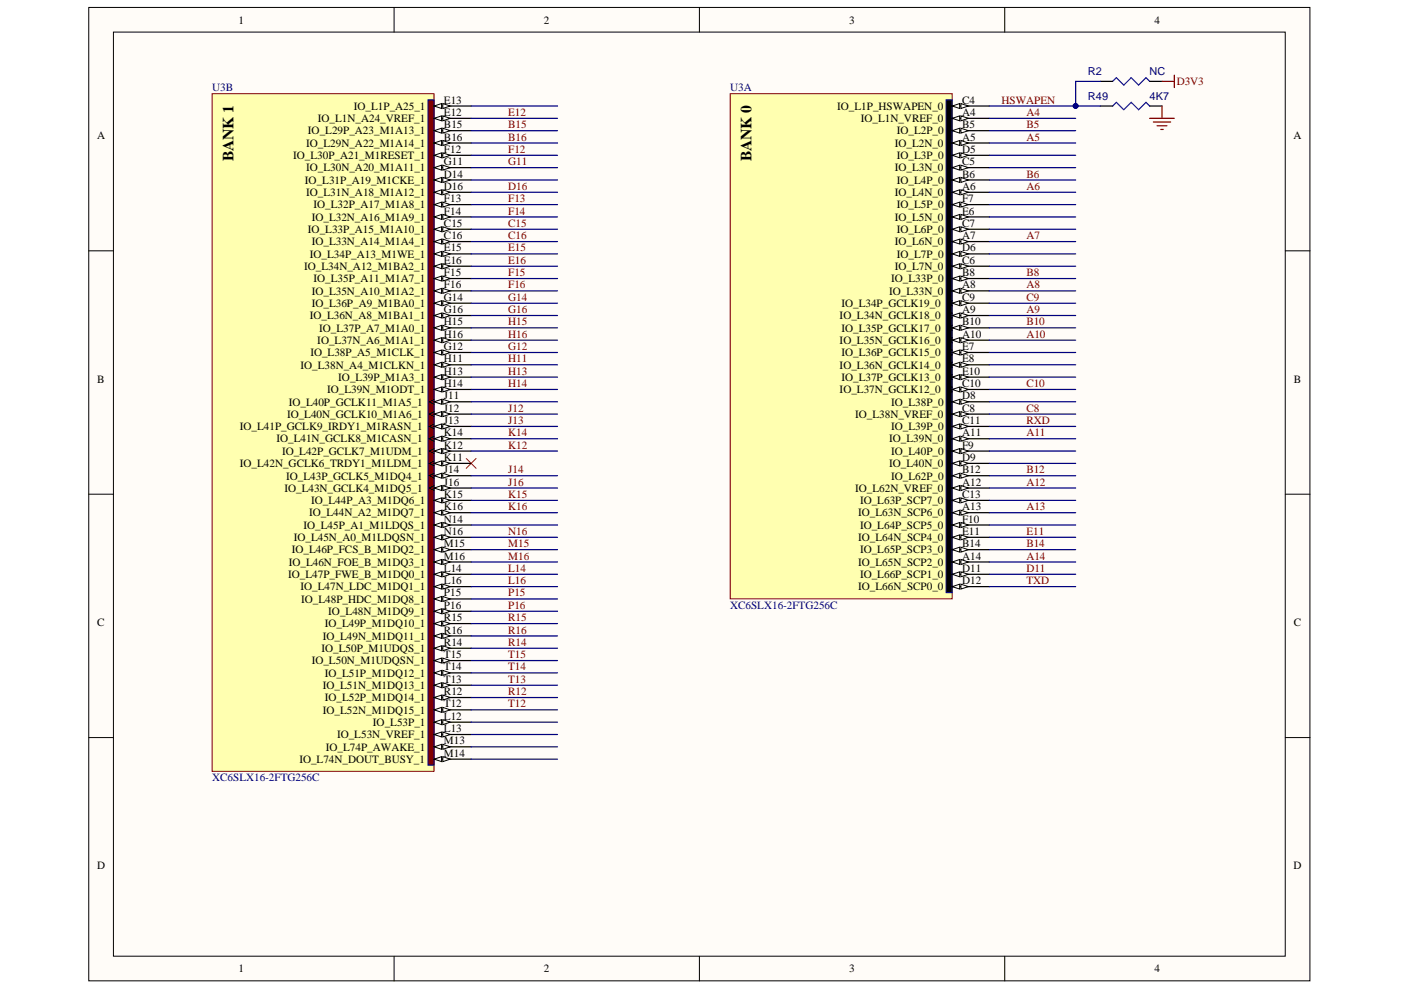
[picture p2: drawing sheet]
<svg xmlns="http://www.w3.org/2000/svg" width="297mm" height="210mm" viewBox="0 0 297 210" stroke-linecap="round" stroke-linejoin="round" font-family="sans-serif">
<defs><g id="words">
<g font-size="3.3">
<text x="49.5" y="34.2" transform="rotate(-90 49.5 34.2)">BANK 1</text>
<text x="159.3" y="34.2" transform="rotate(-90 159.3 34.2)">BANK 0</text>
</g>
<g font-size="2.4">
<text x="50.6" y="5">1</text>
<text x="115.3" y="5">2</text>
<text x="180.1" y="5">3</text>
<text x="244.8" y="5">4</text>
<text x="75" y="23.3">IO_L1P_A25_1</text>
<text x="94.1" y="22">E13</text>
<text x="177.5" y="23.3">IO_L1P_HSWAPEN_0</text>
<text x="204" y="22">C4</text>
<text x="20.6" y="29.5">A</text>
<text x="65.3" y="28.5">IO_L29P_A23_M1A13_1</text>
<text x="67.4" y="25.9">IO_L1N_A24_VREF_1</text>
<text x="94.1" y="24.6">E12</text>
<text x="94.1" y="27.2">B15</text>
<text x="94.1" y="29.8">B16</text>
<text x="182.5" y="25.9">IO_L1N_VREF_0</text>
<text x="190.1" y="28.5">IO_L2P_0</text>
<text x="204" y="24.6">A4</text>
<text x="204" y="27.2">B5</text>
<text x="204" y="29.8">A5</text>
<text x="274.3" y="29.5">A</text>
<text x="62.2" y="33.7">IO_L30P_A21_M1RESET_1</text>
<text x="64.9" y="31.1">IO_L29N_A22_M1A14_1</text>
<text x="94.1" y="32.4">F12</text>
<text x="94.1" y="35">G11</text>
<text x="189.7" y="31.1">IO_L2N_0</text>
<text x="190.1" y="33.7">IO_L3P_0</text>
<text x="204" y="32.4">D5</text>
<text x="204" y="35">C5</text>
<text x="64.7" y="38.9">IO_L31P_A19_M1CKE_1</text>
<text x="64.9" y="36.3">IO_L30N_A20_M1A11_1</text>
<text x="64.9" y="41.6">IO_L31N_A18_M1A12_1</text>
<text x="94.1" y="37.6">D14</text>
<text x="94.1" y="40.3">D16</text>
<text x="189.7" y="36.3">IO_L3N_0</text>
<text x="189.7" y="41.6">IO_L4N_0</text>
<text x="190.1" y="38.9">IO_L4P_0</text>
<text x="204" y="37.6">B6</text>
<text x="204" y="40.3">A6</text>
<text x="66.1" y="46.8">IO_L32N_A16_M1A9_1</text>
<text x="66.5" y="44.2">IO_L32P_A17_M1A8_1</text>
<text x="94.1" y="42.9">F13</text>
<text x="94.1" y="45.5">F14</text>
<text x="189.7" y="46.8">IO_L5N_0</text>
<text x="190.1" y="44.2">IO_L5P_0</text>
<text x="204" y="42.9">F7</text>
<text x="204" y="45.5">E6</text>
<text x="65.3" y="49.4">IO_L33P_A15_M1A10_1</text>
<text x="66.1" y="52">IO_L33N_A14_M1A4_1</text>
<text x="94.1" y="48.1">C15</text>
<text x="94.1" y="50.7">C16</text>
<text x="94.1" y="53.3">E15</text>
<text x="189.7" y="52">IO_L6N_0</text>
<text x="190.1" y="49.4">IO_L6P_0</text>
<text x="204" y="48.1">C7</text>
<text x="204" y="50.7">A7</text>
<text x="204" y="53.3">D6</text>
<text x="64.5" y="57.2">IO_L34N_A12_M1BA2_1</text>
<text x="65.7" y="54.6">IO_L34P_A13_M1WE_1</text>
<text x="66.5" y="59.9">IO_L35P_A11_M1A7_1</text>
<text x="94.1" y="55.9">E16</text>
<text x="94.1" y="58.5">F15</text>
<text x="188.9" y="59.9">IO_L33P_0</text>
<text x="189.7" y="57.2">IO_L7N_0</text>
<text x="190.1" y="54.6">IO_L7P_0</text>
<text x="204" y="55.9">C6</text>
<text x="204" y="58.5">B8</text>
<text x="66.1" y="62.5">IO_L35N_A10_M1A2_1</text>
<text x="66.1" y="65.1">IO_L36P_A9_M1BA0_1</text>
<text x="94.1" y="61.2">F16</text>
<text x="94.1" y="63.8">G14</text>
<text x="178.4" y="65.1">IO_L34P_GCLK19_0</text>
<text x="188.5" y="62.5">IO_L33N_0</text>
<text x="204" y="61.2">A8</text>
<text x="204" y="63.8">C9</text>
<text x="65.7" y="67.7">IO_L36N_A8_M1BA1_1</text>
<text x="67.7" y="70.3">IO_L37P_A7_M1A0_1</text>
<text x="94.1" y="66.4">G16</text>
<text x="94.1" y="69">H15</text>
<text x="94.1" y="71.6">H16</text>
<text x="178" y="67.7">IO_L34N_GCLK18_0</text>
<text x="178.4" y="70.3">IO_L35P_GCLK17_0</text>
<text x="204" y="66.4">A9</text>
<text x="204" y="69">B10</text>
<text x="204" y="71.6">A10</text>
<text x="65.8" y="75.5">IO_L38P_A5_M1CLK_1</text>
<text x="67.3" y="72.9">IO_L37N_A6_M1A1_1</text>
<text x="94.1" y="74.2">G12</text>
<text x="94.1" y="76.8">H11</text>
<text x="178" y="72.9">IO_L35N_GCLK16_0</text>
<text x="178.4" y="75.5">IO_L36P_GCLK15_0</text>
<text x="204" y="74.2">E7</text>
<text x="204" y="76.8">E8</text>
<text x="20.6" y="81.1">B</text>
<text x="63.7" y="78.1">IO_L38N_A4_M1CLKN_1</text>
<text x="69.3" y="83.4">IO_L39N_M1ODT_1</text>
<text x="71.7" y="80.8">IO_L39P_M1A3_1</text>
<text x="94.1" y="79.5">H13</text>
<text x="94.1" y="82.1">H14</text>
<text x="178" y="78.1">IO_L36N_GCLK14_0</text>
<text x="178" y="83.4">IO_L37N_GCLK12_0</text>
<text x="178.4" y="80.8">IO_L37P_GCLK13_0</text>
<text x="204" y="79.5">E10</text>
<text x="204" y="82.1">C10</text>
<text x="274.4" y="81.1">B</text>
<text x="60.8" y="88.6">IO_L40N_GCLK10_M1A6_1</text>
<text x="61.2" y="86">IO_L40P_GCLK11_M1A5_1</text>
<text x="94.1" y="84.7">J11</text>
<text x="94.1" y="87.3">J12</text>
<text x="94.1" y="89.9">J13</text>
<text x="181.3" y="88.6">IO_L38N_VREF_0</text>
<text x="188.9" y="86">IO_L38P_0</text>
<text x="204" y="84.7">D8</text>
<text x="204" y="87.3">C8</text>
<text x="204" y="89.9">C11</text>
<text x="50.9" y="91.2">IO_L41P_GCLK9_IRDY1_M1RASN_1</text>
<text x="58.6" y="93.8">IO_L41N_GCLK8_M1CASN_1</text>
<text x="94.1" y="92.5">K14</text>
<text x="94.1" y="95.1">K12</text>
<text x="188.5" y="93.8">IO_L39N_0</text>
<text x="188.9" y="91.2">IO_L39P_0</text>
<text x="204" y="92.5">A11</text>
<text x="204" y="95.1">F9</text>
<text x="50.9" y="99.1">IO_L42N_GCLK6_TRDY1_M1LDM_1</text>
<text x="59.8" y="96.4">IO_L42P_GCLK7_M1UDM_1</text>
<text x="60.7" y="101.7">IO_L43P_GCLK5_M1DQ4_1</text>
<text x="94.1" y="97.7">K11</text>
<text x="94.1" y="100.4">J14</text>
<text x="188.5" y="99.1">IO_L40N_0</text>
<text x="188.9" y="96.4">IO_L40P_0</text>
<text x="188.9" y="101.7">IO_L62P_0</text>
<text x="204" y="97.7">D9</text>
<text x="204" y="100.4">B12</text>
<text x="60.3" y="104.3">IO_L43N_GCLK4_M1DQ5_1</text>
<text x="66" y="106.9">IO_L44P_A3_M1DQ6_1</text>
<text x="94.1" y="103">J16</text>
<text x="94.1" y="105.6">K15</text>
<text x="181.3" y="104.3">IO_L62N_VREF_0</text>
<text x="182.3" y="106.9">IO_L63P_SCP7_0</text>
<text x="204" y="103">A12</text>
<text x="204" y="105.6">C13</text>
<text x="64.4" y="112.1">IO_L45P_A1_M1LDQS_1</text>
<text x="65.5" y="109.5">IO_L44N_A2_M1DQ7_1</text>
<text x="94.1" y="108.2">K16</text>
<text x="94.1" y="110.8">N14</text>
<text x="94.1" y="113.4">N16</text>
<text x="182" y="109.5">IO_L63N_SCP6_0</text>
<text x="182.3" y="112.1">IO_L64P_SCP5_0</text>
<text x="204" y="108.2">A13</text>
<text x="204" y="110.8">F10</text>
<text x="204" y="113.4">E11</text>
<text x="61.2" y="120">IO_L46N_FOE_B_M1DQ3_1</text>
<text x="61.9" y="117.3">IO_L46P_FCS_B_M1DQ2_1</text>
<text x="62.3" y="114.7">IO_L45N_A0_M1LDQSN_1</text>
<text x="94.1" y="116">M15</text>
<text x="94.1" y="118.7">M16</text>
<text x="182" y="114.7">IO_L64N_SCP4_0</text>
<text x="182" y="120">IO_L65N_SCP2_0</text>
<text x="182.3" y="117.3">IO_L65P_SCP3_0</text>
<text x="204" y="116">B14</text>
<text x="204" y="118.7">A14</text>
<text x="61.1" y="122.6">IO_L47P_FWE_B_M1DQ0_1</text>
<text x="63.7" y="125.2">IO_L47N_LDC_M1DQ1_1</text>
<text x="94.1" y="121.3">L14</text>
<text x="94.1" y="123.8">L16</text>
<text x="182" y="125.2">IO_L66N_SCP0_0</text>
<text x="182.3" y="122.6">IO_L66P_SCP1_0</text>
<text x="204" y="121.3">D11</text>
<text x="204" y="123.8">D12</text>
<text x="63.9" y="127.8">IO_L48P_HDC_M1DQ8_1</text>
<text x="69.6" y="130.4">IO_L48N_M1DQ9_1</text>
<text x="94.1" y="126.5">P15</text>
<text x="94.1" y="129.1">P16</text>
<text x="94.1" y="131.7">R15</text>
<text x="20.6" y="132.7">C</text>
<text x="68.5" y="135.6">IO_L49N_M1DQ11_1</text>
<text x="68.8" y="133">IO_L49P_M1DQ10_1</text>
<text x="94.1" y="134.3">R16</text>
<text x="94.1" y="136.9">R14</text>
<text x="274.4" y="132.7">C</text>
<text x="66.1" y="140.9">IO_L50N_M1UDQSN_1</text>
<text x="68.2" y="138.3">IO_L50P_M1UDQS_1</text>
<text x="68.8" y="143.4">IO_L51P_M1DQ12_1</text>
<text x="94.1" y="139.6">T15</text>
<text x="94.1" y="142.1">T14</text>
<text x="68.5" y="146.1">IO_L51N_M1DQ13_1</text>
<text x="68.8" y="148.7">IO_L52P_M1DQ14_1</text>
<text x="94.1" y="144.8">T13</text>
<text x="94.1" y="147.4">R12</text>
<text x="94.1" y="150">T12</text>
<text x="68.5" y="151.3">IO_L52N_M1DQ15_1</text>
<text x="79.1" y="153.9">IO_L53P_1</text>
<text x="94.1" y="152.6">L12</text>
<text x="94.1" y="155.2">L13</text>
<text x="63.5" y="161.7">IO_L74N_DOUT_BUSY_1</text>
<text x="69.1" y="159.2">IO_L74P_AWAKE_1</text>
<text x="71.5" y="156.5">IO_L53N_VREF_1</text>
<text x="94.1" y="157.9">M13</text>
<text x="94.1" y="160.4">M14</text>
<text x="20.6" y="184.3">D</text>
<text x="274.3" y="184.3">D</text>
<text x="50.6" y="206.2">1</text>
<text x="115.3" y="206.2">2</text>
<text x="180.1" y="206.2">3</text>
<text x="244.8" y="206.2">4</text>
</g>
<g font-size="2.4" fill="#000080">
<text x="45" y="19.4">U3B</text>
<text x="154.8" y="19.4">U3A</text>
<text x="154.8" y="129.1">XC6SLX16-2FTG256C</text>
<text x="45" y="165.7">XC6SLX16-2FTG256C</text>
</g>
<g font-size="2.4" fill="#800000">
<text x="212.4" y="22">HSWAPEN</text>
<text x="249.5" y="18">D3V3</text>
<text x="107.7" y="24.6">E12</text>
<text x="107.7" y="27.2">B15</text>
<text x="107.7" y="29.8">B16</text>
<text x="217.6" y="24.6">A4</text>
<text x="217.6" y="29.8">A5</text>
<text x="217.6" y="27.2">B5</text>
<text x="107.7" y="32.4">F12</text>
<text x="107.7" y="35">G11</text>
<text x="107.7" y="40.3">D16</text>
<text x="217.6" y="40.3">A6</text>
<text x="217.6" y="37.6">B6</text>
<text x="107.7" y="42.9">F13</text>
<text x="107.7" y="45.5">F14</text>
<text x="107.7" y="53.3">E15</text>
<text x="107.7" y="48.1">C15</text>
<text x="107.7" y="50.7">C16</text>
<text x="217.6" y="50.7">A7</text>
<text x="107.7" y="55.9">E16</text>
<text x="107.7" y="58.5">F15</text>
<text x="217.6" y="58.5">B8</text>
<text x="107.7" y="61.2">F16</text>
<text x="107.7" y="63.8">G14</text>
<text x="217.6" y="63.8">C9</text>
<text x="217.6" y="61.2">A8</text>
<text x="107.7" y="66.4">G16</text>
<text x="107.7" y="69">H15</text>
<text x="107.7" y="71.6">H16</text>
<text x="217.6" y="66.4">A9</text>
<text x="217.6" y="71.6">A10</text>
<text x="217.6" y="69">B10</text>
<text x="107.7" y="74.2">G12</text>
<text x="107.7" y="76.8">H11</text>
<text x="107.7" y="79.5">H13</text>
<text x="107.7" y="82.1">H14</text>
<text x="217.6" y="82.1">C10</text>
<text x="107.7" y="89.9">J13</text>
<text x="107.7" y="87.3">J12</text>
<text x="217.6" y="87.3">C8</text>
<text x="217.6" y="89.9">RXD</text>
<text x="107.7" y="95.1">K12</text>
<text x="107.7" y="92.5">K14</text>
<text x="217.6" y="92.5">A11</text>
<text x="107.7" y="100.4">J14</text>
<text x="217.6" y="100.4">B12</text>
<text x="107.7" y="105.6">K15</text>
<text x="107.7" y="103">J16</text>
<text x="217.6" y="103">A12</text>
<text x="107.7" y="108.2">K16</text>
<text x="107.7" y="113.4">N16</text>
<text x="217.6" y="108.2">A13</text>
<text x="217.6" y="113.4">E11</text>
<text x="107.7" y="116">M15</text>
<text x="107.7" y="118.7">M16</text>
<text x="217.6" y="118.7">A14</text>
<text x="217.6" y="116">B14</text>
<text x="107.7" y="121.3">L14</text>
<text x="107.7" y="123.8">L16</text>
<text x="217.6" y="121.3">D11</text>
<text x="217.6" y="123.8">TXD</text>
<text x="107.7" y="126.5">P15</text>
<text x="107.7" y="129.1">P16</text>
<text x="107.7" y="131.7">R15</text>
<text x="107.7" y="136.9">R14</text>
<text x="107.7" y="134.3">R16</text>
<text x="107.7" y="142.1">T14</text>
<text x="107.7" y="139.6">T15</text>
<text x="107.7" y="144.8">T13</text>
<text x="107.7" y="150">T12</text>
<text x="107.7" y="147.4">R12</text>
</g>
<g font-size="2.3" fill="#000080">
<text x="230.7" y="16">R2</text>
<text x="243.7" y="16">NC</text>
<text x="230.7" y="21.2">R49</text>
<text x="243.7" y="21.2">4K7</text>
</g>
</g></defs>
<g fill="#fffcf8" stroke="#000" stroke-width=".21">
<path d="M18.8 1.6h258.9v206.4h-258.9z"/>
<path d="M24 6.8h248.5v195.9h-248.5z"/>
</g>
<path d="M83.6 1.6v5.2M148.3 1.6v5.2M213 1.6v5.2M18.8 53.2h5.2M272.5 53.2h5.3M18.8 104.8h5.2M272.5 104.8h5.3M18.8 156.4h5.2M272.5 156.4h5.3M83.6 202.8v5.2M148.3 202.8v5.2M213 202.8v5.2" fill="none" stroke="#000" stroke-width=".21"/>
<path d="M98.9 97.2l2 2.1M100.9 97.2l-2 2.1" fill="none" stroke="#f00" stroke-width=".21"/>
<path d="M235.9 22.5l.8-.8 1.6 1.6 1.5-1.6 1.6 1.6 1.6-1.6 .8 .8" fill="none" stroke="#00f" stroke-width=".26"/>
<path d="M233.3 22.5h2.6M243.8 22.5h2.6" fill="none" stroke="#000" stroke-width=".26"/>
<path d="M243.8 25.1h5.2M244.5 25.9h3.7M245.3 26.7h2.1M246.1 27.4h.5M246.4 22.5v2.6" fill="none" stroke="#800000" stroke-width=".26"/>
<path d="M154.8 19.9h47.1v107.1h-47.1z" fill="#ffffb0" stroke="#800000" stroke-width=".21"/>
<path d="M200.6 21.2h1.3v104.5h-1.3z" fill="#000" stroke="#000080" stroke-width=".21"/>
<path d="M201.9 22.5h7.9" fill="none" stroke="#000" stroke-width=".26"/>
<path d="M201.9 22.5l1.6-.5v1z" fill="#fffcf8"/>
<path d="M201.9 22.5l1.6-.5v1z" fill="none" stroke="#000" stroke-width=".21"/>
<path d="M203.7 22l1.6 .5-1.6 .5z" fill="#fffcf8"/>
<path d="M203.7 22l1.6 .5-1.6 .5z" fill="none" stroke="#000" stroke-width=".21"/>
<path d="M201.9 25.1h7.9" fill="none" stroke="#000" stroke-width=".26"/>
<path d="M201.9 25.1l1.6-.5v1z" fill="#fffcf8"/>
<path d="M201.9 25.1l1.6-.5v1z" fill="none" stroke="#000" stroke-width=".21"/>
<path d="M203.7 24.6l1.6 .5-1.6 .5z" fill="#fffcf8"/>
<path d="M203.7 24.6l1.6 .5-1.6 .5z" fill="none" stroke="#000" stroke-width=".21"/>
<path d="M201.9 27.7h7.9" fill="none" stroke="#000" stroke-width=".26"/>
<path d="M201.9 27.7l1.6-.5v1z" fill="#fffcf8"/>
<path d="M201.9 27.7l1.6-.5v1z" fill="none" stroke="#000" stroke-width=".21"/>
<path d="M203.7 27.2l1.6 .5-1.6 .5z" fill="#fffcf8"/>
<path d="M203.7 27.2l1.6 .5-1.6 .5z" fill="none" stroke="#000" stroke-width=".21"/>
<path d="M201.9 30.3h7.9" fill="none" stroke="#000" stroke-width=".26"/>
<path d="M201.9 30.3l1.6-.5v1z" fill="#fffcf8"/>
<path d="M201.9 30.3l1.6-.5v1z" fill="none" stroke="#000" stroke-width=".21"/>
<path d="M203.7 29.8l1.6 .5-1.6 .5z" fill="#fffcf8"/>
<path d="M203.7 29.8l1.6 .5-1.6 .5z" fill="none" stroke="#000" stroke-width=".21"/>
<path d="M201.9 32.9h7.9" fill="none" stroke="#000" stroke-width=".26"/>
<path d="M201.9 32.9l1.6-.5v1.1z" fill="#fffcf8"/>
<path d="M201.9 32.9l1.6-.5v1.1z" fill="none" stroke="#000" stroke-width=".21"/>
<path d="M203.7 32.4l1.6 .5-1.6 .6z" fill="#fffcf8"/>
<path d="M203.7 32.4l1.6 .5-1.6 .6z" fill="none" stroke="#000" stroke-width=".21"/>
<path d="M201.9 35.5h7.9" fill="none" stroke="#000" stroke-width=".26"/>
<path d="M201.9 35.5l1.6-.5v1.1z" fill="#fffcf8"/>
<path d="M201.9 35.5l1.6-.5v1.1z" fill="none" stroke="#000" stroke-width=".21"/>
<path d="M203.7 35l1.6 .5-1.6 .6z" fill="#fffcf8"/>
<path d="M203.7 35l1.6 .5-1.6 .6z" fill="none" stroke="#000" stroke-width=".21"/>
<path d="M201.9 38.2h7.9" fill="none" stroke="#000" stroke-width=".26"/>
<path d="M201.9 38.2l1.6-.6v1.1z" fill="#fffcf8"/>
<path d="M201.9 38.2l1.6-.6v1.1z" fill="none" stroke="#000" stroke-width=".21"/>
<path d="M203.7 37.6l1.6 .6-1.6 .5z" fill="#fffcf8"/>
<path d="M203.7 37.6l1.6 .6-1.6 .5z" fill="none" stroke="#000" stroke-width=".21"/>
<path d="M201.9 40.8h7.9" fill="none" stroke="#000" stroke-width=".26"/>
<path d="M201.9 40.8l1.6-.6v1.1z" fill="#fffcf8"/>
<path d="M201.9 40.8l1.6-.6v1.1z" fill="none" stroke="#000" stroke-width=".21"/>
<path d="M203.7 40.2l1.6 .6-1.6 .5z" fill="#fffcf8"/>
<path d="M203.7 40.2l1.6 .6-1.6 .5z" fill="none" stroke="#000" stroke-width=".21"/>
<path d="M201.9 43.4h7.9" fill="none" stroke="#000" stroke-width=".26"/>
<path d="M201.9 43.4l1.6-.5v1z" fill="#fffcf8"/>
<path d="M201.9 43.4l1.6-.5v1z" fill="none" stroke="#000" stroke-width=".21"/>
<path d="M203.7 42.9l1.6 .5-1.6 .5z" fill="#fffcf8"/>
<path d="M203.7 42.9l1.6 .5-1.6 .5z" fill="none" stroke="#000" stroke-width=".21"/>
<path d="M201.9 46h7.9" fill="none" stroke="#000" stroke-width=".26"/>
<path d="M201.9 46l1.6-.5v1z" fill="#fffcf8"/>
<path d="M201.9 46l1.6-.5v1z" fill="none" stroke="#000" stroke-width=".21"/>
<path d="M203.7 45.5l1.6 .5-1.6 .5z" fill="#fffcf8"/>
<path d="M203.7 45.5l1.6 .5-1.6 .5z" fill="none" stroke="#000" stroke-width=".21"/>
<path d="M201.9 48.6h7.9" fill="none" stroke="#000" stroke-width=".26"/>
<path d="M201.9 48.6l1.6-.5v1z" fill="#fffcf8"/>
<path d="M201.9 48.6l1.6-.5v1z" fill="none" stroke="#000" stroke-width=".21"/>
<path d="M203.7 48.1l1.6 .5-1.6 .5z" fill="#fffcf8"/>
<path d="M203.7 48.1l1.6 .5-1.6 .5z" fill="none" stroke="#000" stroke-width=".21"/>
<path d="M201.9 51.2h7.9" fill="none" stroke="#000" stroke-width=".26"/>
<path d="M201.9 51.2l1.6-.5v1z" fill="#fffcf8"/>
<path d="M201.9 51.2l1.6-.5v1z" fill="none" stroke="#000" stroke-width=".21"/>
<path d="M203.7 50.7l1.6 .5-1.6 .5z" fill="#fffcf8"/>
<path d="M203.7 50.7l1.6 .5-1.6 .5z" fill="none" stroke="#000" stroke-width=".21"/>
<path d="M201.9 53.8h7.9" fill="none" stroke="#000" stroke-width=".26"/>
<path d="M201.9 53.8l1.6-.5v1.1z" fill="#fffcf8"/>
<path d="M201.9 53.8l1.6-.5v1.1z" fill="none" stroke="#000" stroke-width=".21"/>
<path d="M203.7 53.3l1.6 .5-1.6 .6z" fill="#fffcf8"/>
<path d="M203.7 53.3l1.6 .5-1.6 .6z" fill="none" stroke="#000" stroke-width=".21"/>
<path d="M201.9 56.4h7.9" fill="none" stroke="#000" stroke-width=".26"/>
<path d="M201.9 56.4l1.6-.5v1.1z" fill="#fffcf8"/>
<path d="M201.9 56.4l1.6-.5v1.1z" fill="none" stroke="#000" stroke-width=".21"/>
<path d="M203.7 55.9l1.6 .5-1.6 .6z" fill="#fffcf8"/>
<path d="M203.7 55.9l1.6 .5-1.6 .6z" fill="none" stroke="#000" stroke-width=".21"/>
<path d="M201.9 59.1h7.9" fill="none" stroke="#000" stroke-width=".26"/>
<path d="M201.9 59.1l1.6-.6v1.1z" fill="#fffcf8"/>
<path d="M201.9 59.1l1.6-.6v1.1z" fill="none" stroke="#000" stroke-width=".21"/>
<path d="M203.7 58.5l1.6 .6-1.6 .5z" fill="#fffcf8"/>
<path d="M203.7 58.5l1.6 .6-1.6 .5z" fill="none" stroke="#000" stroke-width=".21"/>
<path d="M201.9 61.7h7.9" fill="none" stroke="#000" stroke-width=".26"/>
<path d="M201.9 61.7l1.6-.6v1.1z" fill="#fffcf8"/>
<path d="M201.9 61.7l1.6-.6v1.1z" fill="none" stroke="#000" stroke-width=".21"/>
<path d="M203.7 61.1l1.6 .6-1.6 .5z" fill="#fffcf8"/>
<path d="M201.9 63.8l-1 .5 1 .5M203.7 61.1l1.6 .6-1.6 .5z" fill="none" stroke="#000" stroke-width=".21"/>
<path d="M201.9 64.3h7.9" fill="none" stroke="#000" stroke-width=".26"/>
<path d="M201.9 64.3l1.6-.5v1z" fill="#fffcf8"/>
<path d="M201.9 64.3l1.6-.5v1z" fill="none" stroke="#000" stroke-width=".21"/>
<path d="M203.7 63.8l1.6 .5-1.6 .5z" fill="#fffcf8"/>
<path d="M201.9 66.4l-1 .5 1 .5M203.7 63.8l1.6 .5-1.6 .5z" fill="none" stroke="#000" stroke-width=".21"/>
<path d="M201.9 66.9h7.9" fill="none" stroke="#000" stroke-width=".26"/>
<path d="M201.9 66.9l1.6-.5v1z" fill="#fffcf8"/>
<path d="M201.9 66.9l1.6-.5v1z" fill="none" stroke="#000" stroke-width=".21"/>
<path d="M203.7 66.4l1.6 .5-1.6 .5z" fill="#fffcf8"/>
<path d="M201.9 69l-1 .5 1 .5M203.7 66.4l1.6 .5-1.6 .5z" fill="none" stroke="#000" stroke-width=".21"/>
<path d="M201.9 69.5h7.9" fill="none" stroke="#000" stroke-width=".26"/>
<path d="M201.9 69.5l1.6-.5v1z" fill="#fffcf8"/>
<path d="M201.9 69.5l1.6-.5v1z" fill="none" stroke="#000" stroke-width=".21"/>
<path d="M203.7 69l1.6 .5-1.6 .5z" fill="#fffcf8"/>
<path d="M201.9 71.6l-1 .5 1 .5M203.7 69l1.6 .5-1.6 .5z" fill="none" stroke="#000" stroke-width=".21"/>
<path d="M201.9 72.1h7.9" fill="none" stroke="#000" stroke-width=".26"/>
<path d="M201.9 72.1l1.6-.5v1z" fill="#fffcf8"/>
<path d="M201.9 72.1l1.6-.5v1z" fill="none" stroke="#000" stroke-width=".21"/>
<path d="M203.7 71.6l1.6 .5-1.6 .5z" fill="#fffcf8"/>
<path d="M201.9 74.2l-1 .5 1 .6M203.7 71.6l1.6 .5-1.6 .5z" fill="none" stroke="#000" stroke-width=".21"/>
<path d="M201.9 74.7h7.9" fill="none" stroke="#000" stroke-width=".26"/>
<path d="M201.9 74.7l1.6-.5v1.1z" fill="#fffcf8"/>
<path d="M201.9 74.7l1.6-.5v1.1z" fill="none" stroke="#000" stroke-width=".21"/>
<path d="M203.7 74.2l1.6 .5-1.6 .6z" fill="#fffcf8"/>
<path d="M201.9 76.8l-1 .5 1 .6M203.7 74.2l1.6 .5-1.6 .6z" fill="none" stroke="#000" stroke-width=".21"/>
<path d="M201.9 77.3h7.9" fill="none" stroke="#000" stroke-width=".26"/>
<path d="M201.9 77.3l1.6-.5v1.1z" fill="#fffcf8"/>
<path d="M201.9 77.3l1.6-.5v1.1z" fill="none" stroke="#000" stroke-width=".21"/>
<path d="M203.7 76.8l1.6 .5-1.6 .6z" fill="#fffcf8"/>
<path d="M201.9 79.4l-1 .6 1 .5M203.7 76.8l1.6 .5-1.6 .6z" fill="none" stroke="#000" stroke-width=".21"/>
<path d="M201.9 80h7.9" fill="none" stroke="#000" stroke-width=".26"/>
<path d="M201.9 80l1.6-.6v1.1z" fill="#fffcf8"/>
<path d="M201.9 80l1.6-.6v1.1z" fill="none" stroke="#000" stroke-width=".21"/>
<path d="M203.7 79.4l1.6 .6-1.6 .5z" fill="#fffcf8"/>
<path d="M203.7 79.4l1.6 .6-1.6 .5zM201.9 82.1l-1 .5 1 .5" fill="none" stroke="#000" stroke-width=".21"/>
<path d="M201.9 82.6h7.9" fill="none" stroke="#000" stroke-width=".26"/>
<path d="M201.9 82.6l1.6-.5v1z" fill="#fffcf8"/>
<path d="M201.9 82.6l1.6-.5v1z" fill="none" stroke="#000" stroke-width=".21"/>
<path d="M203.7 82.1l1.6 .5-1.6 .5z" fill="#fffcf8"/>
<path d="M203.7 82.1l1.6 .5-1.6 .5z" fill="none" stroke="#000" stroke-width=".21"/>
<path d="M201.9 85.2h7.9" fill="none" stroke="#000" stroke-width=".26"/>
<path d="M201.9 85.2l1.6-.5v1z" fill="#fffcf8"/>
<path d="M201.9 85.2l1.6-.5v1z" fill="none" stroke="#000" stroke-width=".21"/>
<path d="M203.7 84.7l1.6 .5-1.6 .5z" fill="#fffcf8"/>
<path d="M203.7 84.7l1.6 .5-1.6 .5z" fill="none" stroke="#000" stroke-width=".21"/>
<path d="M201.9 87.8h7.9" fill="none" stroke="#000" stroke-width=".26"/>
<path d="M201.9 87.8l1.6-.5v1z" fill="#fffcf8"/>
<path d="M201.9 87.8l1.6-.5v1z" fill="none" stroke="#000" stroke-width=".21"/>
<path d="M203.7 87.3l1.6 .5-1.6 .5z" fill="#fffcf8"/>
<path d="M203.7 87.3l1.6 .5-1.6 .5z" fill="none" stroke="#000" stroke-width=".21"/>
<path d="M201.9 90.4h7.9" fill="none" stroke="#000" stroke-width=".26"/>
<path d="M201.9 90.4l1.6-.5v1z" fill="#fffcf8"/>
<path d="M201.9 90.4l1.6-.5v1z" fill="none" stroke="#000" stroke-width=".21"/>
<path d="M203.7 89.9l1.6 .5-1.6 .5z" fill="#fffcf8"/>
<path d="M203.7 89.9l1.6 .5-1.6 .5z" fill="none" stroke="#000" stroke-width=".21"/>
<path d="M201.9 93h7.9" fill="none" stroke="#000" stroke-width=".26"/>
<path d="M201.9 93l1.6-.5v1z" fill="#fffcf8"/>
<path d="M201.9 93l1.6-.5v1z" fill="none" stroke="#000" stroke-width=".21"/>
<path d="M203.7 92.5l1.6 .5-1.6 .5z" fill="#fffcf8"/>
<path d="M203.7 92.5l1.6 .5-1.6 .5z" fill="none" stroke="#000" stroke-width=".21"/>
<path d="M201.9 95.6h7.9" fill="none" stroke="#000" stroke-width=".26"/>
<path d="M201.9 95.6l1.6-.5v1.1z" fill="#fffcf8"/>
<path d="M201.9 95.6l1.6-.5v1.1z" fill="none" stroke="#000" stroke-width=".21"/>
<path d="M203.7 95.1l1.6 .5-1.6 .6z" fill="#fffcf8"/>
<path d="M203.7 95.1l1.6 .5-1.6 .6z" fill="none" stroke="#000" stroke-width=".21"/>
<path d="M201.9 98.3h7.9" fill="none" stroke="#000" stroke-width=".26"/>
<path d="M201.9 98.3l1.6-.6v1.1z" fill="#fffcf8"/>
<path d="M201.9 98.3l1.6-.6v1.1z" fill="none" stroke="#000" stroke-width=".21"/>
<path d="M203.7 97.7l1.6 .6-1.6 .5z" fill="#fffcf8"/>
<path d="M203.7 97.7l1.6 .6-1.6 .5z" fill="none" stroke="#000" stroke-width=".21"/>
<path d="M201.9 100.9h7.9" fill="none" stroke="#000" stroke-width=".26"/>
<path d="M201.9 100.9l1.6-.6v1.1z" fill="#fffcf8"/>
<path d="M201.9 100.9l1.6-.6v1.1z" fill="none" stroke="#000" stroke-width=".21"/>
<path d="M203.7 100.3l1.6 .6-1.6 .5z" fill="#fffcf8"/>
<path d="M203.7 100.3l1.6 .6-1.6 .5z" fill="none" stroke="#000" stroke-width=".21"/>
<path d="M201.9 103.5h7.9" fill="none" stroke="#000" stroke-width=".26"/>
<path d="M201.9 103.5l1.6-.5v1z" fill="#fffcf8"/>
<path d="M201.9 103.5l1.6-.5v1z" fill="none" stroke="#000" stroke-width=".21"/>
<path d="M203.7 103l1.6 .5-1.6 .5z" fill="#fffcf8"/>
<path d="M203.7 103l1.6 .5-1.6 .5z" fill="none" stroke="#000" stroke-width=".21"/>
<path d="M201.9 106.1h7.9" fill="none" stroke="#000" stroke-width=".26"/>
<path d="M201.9 106.1l1.6-.5v1z" fill="#fffcf8"/>
<path d="M201.9 106.1l1.6-.5v1z" fill="none" stroke="#000" stroke-width=".21"/>
<path d="M203.7 105.6l1.6 .5-1.6 .5z" fill="#fffcf8"/>
<path d="M203.7 105.6l1.6 .5-1.6 .5z" fill="none" stroke="#000" stroke-width=".21"/>
<path d="M201.9 108.7h7.9" fill="none" stroke="#000" stroke-width=".26"/>
<path d="M201.9 108.7l1.6-.5v1z" fill="#fffcf8"/>
<path d="M201.9 108.7l1.6-.5v1z" fill="none" stroke="#000" stroke-width=".21"/>
<path d="M203.7 108.2l1.6 .5-1.6 .5z" fill="#fffcf8"/>
<path d="M203.7 108.2l1.6 .5-1.6 .5z" fill="none" stroke="#000" stroke-width=".21"/>
<path d="M201.9 111.3h7.9" fill="none" stroke="#000" stroke-width=".26"/>
<path d="M201.9 111.3l1.6-.5v1z" fill="#fffcf8"/>
<path d="M201.9 111.3l1.6-.5v1z" fill="none" stroke="#000" stroke-width=".21"/>
<path d="M203.7 110.8l1.6 .5-1.6 .5z" fill="#fffcf8"/>
<path d="M203.7 110.8l1.6 .5-1.6 .5z" fill="none" stroke="#000" stroke-width=".21"/>
<path d="M201.9 113.9h7.9" fill="none" stroke="#000" stroke-width=".26"/>
<path d="M201.9 113.9l1.6-.5v1z" fill="#fffcf8"/>
<path d="M201.9 113.9l1.6-.5v1z" fill="none" stroke="#000" stroke-width=".21"/>
<path d="M203.7 113.4l1.6 .5-1.6 .5z" fill="#fffcf8"/>
<path d="M203.7 113.4l1.6 .5-1.6 .5z" fill="none" stroke="#000" stroke-width=".21"/>
<path d="M201.9 116.5h7.9" fill="none" stroke="#000" stroke-width=".26"/>
<path d="M201.9 116.5l1.6-.5v1.1z" fill="#fffcf8"/>
<path d="M201.9 116.5l1.6-.5v1.1z" fill="none" stroke="#000" stroke-width=".21"/>
<path d="M203.7 116l1.6 .5-1.6 .6z" fill="#fffcf8"/>
<path d="M203.7 116l1.6 .5-1.6 .6z" fill="none" stroke="#000" stroke-width=".21"/>
<path d="M201.9 119.2h7.9" fill="none" stroke="#000" stroke-width=".26"/>
<path d="M201.9 119.2l1.6-.6v1.1z" fill="#fffcf8"/>
<path d="M201.9 119.2l1.6-.6v1.1z" fill="none" stroke="#000" stroke-width=".21"/>
<path d="M203.7 118.6l1.6 .6-1.6 .5z" fill="#fffcf8"/>
<path d="M203.7 118.6l1.6 .6-1.6 .5z" fill="none" stroke="#000" stroke-width=".21"/>
<path d="M201.9 121.8h7.9" fill="none" stroke="#000" stroke-width=".26"/>
<path d="M201.9 121.8l1.6-.6v1.1z" fill="#fffcf8"/>
<path d="M201.9 121.8l1.6-.6v1.1z" fill="none" stroke="#000" stroke-width=".21"/>
<path d="M203.7 121.2l1.6 .6-1.6 .5z" fill="#fffcf8"/>
<path d="M203.7 121.2l1.6 .6-1.6 .5z" fill="none" stroke="#000" stroke-width=".21"/>
<path d="M201.9 124.4h7.9" fill="none" stroke="#000" stroke-width=".26"/>
<path d="M201.9 124.4l1.6-.5v1z" fill="#fffcf8"/>
<path d="M201.9 124.4l1.6-.5v1z" fill="none" stroke="#000" stroke-width=".21"/>
<path d="M203.7 123.9l1.6 .5-1.6 .5z" fill="#fffcf8"/>
<path d="M203.7 123.9l1.6 .5-1.6 .5z" fill="none" stroke="#000" stroke-width=".21"/>
<path d="M45 19.9h47v143.6h-47z" fill="#ffffb0" stroke="#800000" stroke-width=".21"/>
<path d="M90.7 21.2h1.3v141h-1.3z" fill="#800000" stroke="#000080" stroke-width=".21"/>
<path d="M92.1 22.5h7.8" fill="none" stroke="#000" stroke-width=".26"/>
<path d="M92.1 22.5l1.5-.5v1z" fill="#fffcf8"/>
<path d="M92.1 22.5l1.5-.5v1z" fill="none" stroke="#000" stroke-width=".21"/>
<path d="M93.9 22l1.6 .5-1.6 .5z" fill="#fffcf8"/>
<path d="M93.9 22l1.6 .5-1.6 .5z" fill="none" stroke="#000" stroke-width=".21"/>
<path d="M92.1 25.1h7.8" fill="none" stroke="#000" stroke-width=".26"/>
<path d="M92.1 25.1l1.5-.5v1z" fill="#fffcf8"/>
<path d="M92.1 25.1l1.5-.5v1z" fill="none" stroke="#000" stroke-width=".21"/>
<path d="M93.9 24.6l1.6 .5-1.6 .5z" fill="#fffcf8"/>
<path d="M93.9 24.6l1.6 .5-1.6 .5z" fill="none" stroke="#000" stroke-width=".21"/>
<path d="M92.1 27.7h7.8" fill="none" stroke="#000" stroke-width=".26"/>
<path d="M92.1 27.7l1.5-.5v1z" fill="#fffcf8"/>
<path d="M92.1 27.7l1.5-.5v1z" fill="none" stroke="#000" stroke-width=".21"/>
<path d="M93.9 27.2l1.6 .5-1.6 .5z" fill="#fffcf8"/>
<path d="M93.9 27.2l1.6 .5-1.6 .5z" fill="none" stroke="#000" stroke-width=".21"/>
<path d="M92.1 30.3h7.8" fill="none" stroke="#000" stroke-width=".26"/>
<path d="M92.1 30.3l1.5-.5v1z" fill="#fffcf8"/>
<path d="M92.1 30.3l1.5-.5v1z" fill="none" stroke="#000" stroke-width=".21"/>
<path d="M93.9 29.8l1.6 .5-1.6 .5z" fill="#fffcf8"/>
<path d="M93.9 29.8l1.6 .5-1.6 .5z" fill="none" stroke="#000" stroke-width=".21"/>
<path d="M92.1 32.9h7.8" fill="none" stroke="#000" stroke-width=".26"/>
<path d="M92.1 32.9l1.5-.5v1.1z" fill="#fffcf8"/>
<path d="M92.1 32.9l1.5-.5v1.1z" fill="none" stroke="#000" stroke-width=".21"/>
<path d="M93.9 32.4l1.6 .5-1.6 .6z" fill="#fffcf8"/>
<path d="M93.9 32.4l1.6 .5-1.6 .6z" fill="none" stroke="#000" stroke-width=".21"/>
<path d="M92.1 35.5h7.8" fill="none" stroke="#000" stroke-width=".26"/>
<path d="M92.1 35.5l1.5-.5v1.1z" fill="#fffcf8"/>
<path d="M92.1 35.5l1.5-.5v1.1z" fill="none" stroke="#000" stroke-width=".21"/>
<path d="M93.9 35l1.6 .5-1.6 .6z" fill="#fffcf8"/>
<path d="M93.9 35l1.6 .5-1.6 .6z" fill="none" stroke="#000" stroke-width=".21"/>
<path d="M92.1 38.2h7.8" fill="none" stroke="#000" stroke-width=".26"/>
<path d="M92.1 38.2l1.5-.6v1.1z" fill="#fffcf8"/>
<path d="M92.1 38.2l1.5-.6v1.1z" fill="none" stroke="#000" stroke-width=".21"/>
<path d="M93.9 37.6l1.6 .6-1.6 .5z" fill="#fffcf8"/>
<path d="M93.9 37.6l1.6 .6-1.6 .5z" fill="none" stroke="#000" stroke-width=".21"/>
<path d="M92.1 40.8h7.8" fill="none" stroke="#000" stroke-width=".26"/>
<path d="M92.1 40.8l1.5-.6v1.1z" fill="#fffcf8"/>
<path d="M92.1 40.8l1.5-.6v1.1z" fill="none" stroke="#000" stroke-width=".21"/>
<path d="M93.9 40.2l1.6 .6-1.6 .5z" fill="#fffcf8"/>
<path d="M93.9 40.2l1.6 .6-1.6 .5z" fill="none" stroke="#000" stroke-width=".21"/>
<path d="M92.1 43.4h7.8" fill="none" stroke="#000" stroke-width=".26"/>
<path d="M92.1 43.4l1.5-.5v1z" fill="#fffcf8"/>
<path d="M92.1 43.4l1.5-.5v1z" fill="none" stroke="#000" stroke-width=".21"/>
<path d="M93.9 42.9l1.6 .5-1.6 .5z" fill="#fffcf8"/>
<path d="M93.9 42.9l1.6 .5-1.6 .5z" fill="none" stroke="#000" stroke-width=".21"/>
<path d="M92.1 46h7.8" fill="none" stroke="#000" stroke-width=".26"/>
<path d="M92.1 46l1.5-.5v1z" fill="#fffcf8"/>
<path d="M92.1 46l1.5-.5v1z" fill="none" stroke="#000" stroke-width=".21"/>
<path d="M93.9 45.5l1.6 .5-1.6 .5z" fill="#fffcf8"/>
<path d="M93.9 45.5l1.6 .5-1.6 .5z" fill="none" stroke="#000" stroke-width=".21"/>
<path d="M92.1 48.6h7.8" fill="none" stroke="#000" stroke-width=".26"/>
<path d="M92.1 48.6l1.5-.5v1z" fill="#fffcf8"/>
<path d="M92.1 48.6l1.5-.5v1z" fill="none" stroke="#000" stroke-width=".21"/>
<path d="M93.9 48.1l1.6 .5-1.6 .5z" fill="#fffcf8"/>
<path d="M93.9 48.1l1.6 .5-1.6 .5z" fill="none" stroke="#000" stroke-width=".21"/>
<path d="M92.1 51.2h7.8" fill="none" stroke="#000" stroke-width=".26"/>
<path d="M92.1 51.2l1.5-.5v1z" fill="#fffcf8"/>
<path d="M92.1 51.2l1.5-.5v1z" fill="none" stroke="#000" stroke-width=".21"/>
<path d="M93.9 50.7l1.6 .5-1.6 .5z" fill="#fffcf8"/>
<path d="M93.9 50.7l1.6 .5-1.6 .5z" fill="none" stroke="#000" stroke-width=".21"/>
<path d="M92.1 53.8h7.8" fill="none" stroke="#000" stroke-width=".26"/>
<path d="M92.1 53.8l1.5-.5v1.1z" fill="#fffcf8"/>
<path d="M92.1 53.8l1.5-.5v1.1z" fill="none" stroke="#000" stroke-width=".21"/>
<path d="M93.9 53.3l1.6 .5-1.6 .6z" fill="#fffcf8"/>
<path d="M93.9 53.3l1.6 .5-1.6 .6z" fill="none" stroke="#000" stroke-width=".21"/>
<path d="M92.1 56.4h7.8" fill="none" stroke="#000" stroke-width=".26"/>
<path d="M92.1 56.4l1.5-.5v1.1z" fill="#fffcf8"/>
<path d="M92.1 56.4l1.5-.5v1.1z" fill="none" stroke="#000" stroke-width=".21"/>
<path d="M93.9 55.9l1.6 .5-1.6 .6z" fill="#fffcf8"/>
<path d="M93.9 55.9l1.6 .5-1.6 .6z" fill="none" stroke="#000" stroke-width=".21"/>
<path d="M92.1 59.1h7.8" fill="none" stroke="#000" stroke-width=".26"/>
<path d="M92.1 59.1l1.5-.6v1.1z" fill="#fffcf8"/>
<path d="M92.1 59.1l1.5-.6v1.1z" fill="none" stroke="#000" stroke-width=".21"/>
<path d="M93.9 58.5l1.6 .6-1.6 .5z" fill="#fffcf8"/>
<path d="M93.9 58.5l1.6 .6-1.6 .5z" fill="none" stroke="#000" stroke-width=".21"/>
<path d="M92.1 61.7h7.8" fill="none" stroke="#000" stroke-width=".26"/>
<path d="M92.1 61.7l1.5-.6v1.1z" fill="#fffcf8"/>
<path d="M92.1 61.7l1.5-.6v1.1z" fill="none" stroke="#000" stroke-width=".21"/>
<path d="M93.9 61.1l1.6 .6-1.6 .5z" fill="#fffcf8"/>
<path d="M93.9 61.1l1.6 .6-1.6 .5z" fill="none" stroke="#000" stroke-width=".21"/>
<path d="M92.1 64.3h7.8" fill="none" stroke="#000" stroke-width=".26"/>
<path d="M92.1 64.3l1.5-.5v1z" fill="#fffcf8"/>
<path d="M92.1 64.3l1.5-.5v1z" fill="none" stroke="#000" stroke-width=".21"/>
<path d="M93.9 63.8l1.6 .5-1.6 .5z" fill="#fffcf8"/>
<path d="M93.9 63.8l1.6 .5-1.6 .5z" fill="none" stroke="#000" stroke-width=".21"/>
<path d="M92.1 66.9h7.8" fill="none" stroke="#000" stroke-width=".26"/>
<path d="M92.1 66.9l1.5-.5v1z" fill="#fffcf8"/>
<path d="M92.1 66.9l1.5-.5v1z" fill="none" stroke="#000" stroke-width=".21"/>
<path d="M93.9 66.4l1.6 .5-1.6 .5z" fill="#fffcf8"/>
<path d="M93.9 66.4l1.6 .5-1.6 .5z" fill="none" stroke="#000" stroke-width=".21"/>
<path d="M92.1 69.5h7.8" fill="none" stroke="#000" stroke-width=".26"/>
<path d="M92.1 69.5l1.5-.5v1z" fill="#fffcf8"/>
<path d="M92.1 69.5l1.5-.5v1z" fill="none" stroke="#000" stroke-width=".21"/>
<path d="M93.9 69l1.6 .5-1.6 .5z" fill="#fffcf8"/>
<path d="M93.9 69l1.6 .5-1.6 .5z" fill="none" stroke="#000" stroke-width=".21"/>
<path d="M92.1 72.1h7.8" fill="none" stroke="#000" stroke-width=".26"/>
<path d="M92.1 72.1l1.5-.5v1z" fill="#fffcf8"/>
<path d="M92.1 72.1l1.5-.5v1z" fill="none" stroke="#000" stroke-width=".21"/>
<path d="M93.9 71.6l1.6 .5-1.6 .5z" fill="#fffcf8"/>
<path d="M93.9 71.6l1.6 .5-1.6 .5z" fill="none" stroke="#000" stroke-width=".21"/>
<path d="M92.1 74.7h7.8" fill="none" stroke="#000" stroke-width=".26"/>
<path d="M92.1 74.7l1.5-.5v1.1z" fill="#fffcf8"/>
<path d="M92.1 74.7l1.5-.5v1.1z" fill="none" stroke="#000" stroke-width=".21"/>
<path d="M93.9 74.2l1.6 .5-1.6 .6z" fill="#fffcf8"/>
<path d="M93.9 74.2l1.6 .5-1.6 .6z" fill="none" stroke="#000" stroke-width=".21"/>
<path d="M92.1 77.3h7.8" fill="none" stroke="#000" stroke-width=".26"/>
<path d="M92.1 77.3l1.5-.5v1.1z" fill="#fffcf8"/>
<path d="M92.1 77.3l1.5-.5v1.1z" fill="none" stroke="#000" stroke-width=".21"/>
<path d="M93.9 76.8l1.6 .5-1.6 .6z" fill="#fffcf8"/>
<path d="M93.9 76.8l1.6 .5-1.6 .6z" fill="none" stroke="#000" stroke-width=".21"/>
<path d="M92.1 80h7.8" fill="none" stroke="#000" stroke-width=".26"/>
<path d="M92.1 80l1.5-.6v1.1z" fill="#fffcf8"/>
<path d="M92.1 80l1.5-.6v1.1z" fill="none" stroke="#000" stroke-width=".21"/>
<path d="M93.9 79.4l1.6 .6-1.6 .5z" fill="#fffcf8"/>
<path d="M93.9 79.4l1.6 .6-1.6 .5z" fill="none" stroke="#000" stroke-width=".21"/>
<path d="M92.1 82.6h7.8" fill="none" stroke="#000" stroke-width=".26"/>
<path d="M92.1 82.6l1.5-.5v1z" fill="#fffcf8"/>
<path d="M92.1 82.6l1.5-.5v1z" fill="none" stroke="#000" stroke-width=".21"/>
<path d="M93.9 82.1l1.6 .5-1.6 .5z" fill="#fffcf8"/>
<path d="M92.1 84.7l-1.1 .5 1.1 .5M93.9 82.1l1.6 .5-1.6 .5z" fill="none" stroke="#000" stroke-width=".21"/>
<path d="M92.1 85.2h7.8" fill="none" stroke="#000" stroke-width=".26"/>
<path d="M92.1 85.2l1.5-.5v1z" fill="#fffcf8"/>
<path d="M92.1 85.2l1.5-.5v1z" fill="none" stroke="#000" stroke-width=".21"/>
<path d="M93.9 84.7l1.6 .5-1.6 .5z" fill="#fffcf8"/>
<path d="M92.1 87.3l-1.1 .5 1.1 .5M93.9 84.7l1.6 .5-1.6 .5z" fill="none" stroke="#000" stroke-width=".21"/>
<path d="M92.1 87.8h7.8" fill="none" stroke="#000" stroke-width=".26"/>
<path d="M92.1 87.8l1.5-.5v1z" fill="#fffcf8"/>
<path d="M92.1 87.8l1.5-.5v1z" fill="none" stroke="#000" stroke-width=".21"/>
<path d="M93.9 87.3l1.6 .5-1.6 .5z" fill="#fffcf8"/>
<path d="M92.1 89.9l-1.1 .5 1.1 .5M93.9 87.3l1.6 .5-1.6 .5z" fill="none" stroke="#000" stroke-width=".21"/>
<path d="M92.1 90.4h7.8" fill="none" stroke="#000" stroke-width=".26"/>
<path d="M92.1 90.4l1.5-.5v1z" fill="#fffcf8"/>
<path d="M92.1 90.4l1.5-.5v1z" fill="none" stroke="#000" stroke-width=".21"/>
<path d="M93.9 89.9l1.6 .5-1.6 .5z" fill="#fffcf8"/>
<path d="M92.1 92.5l-1.1 .5 1.1 .5M93.9 89.9l1.6 .5-1.6 .5z" fill="none" stroke="#000" stroke-width=".21"/>
<path d="M92.1 93h7.8" fill="none" stroke="#000" stroke-width=".26"/>
<path d="M92.1 93l1.5-.5v1z" fill="#fffcf8"/>
<path d="M92.1 93l1.5-.5v1z" fill="none" stroke="#000" stroke-width=".21"/>
<path d="M93.9 92.5l1.6 .5-1.6 .5z" fill="#fffcf8"/>
<path d="M92.1 95.1l-1.1 .5 1.1 .6M93.9 92.5l1.6 .5-1.6 .5z" fill="none" stroke="#000" stroke-width=".21"/>
<path d="M92.1 95.6h7.8" fill="none" stroke="#000" stroke-width=".26"/>
<path d="M92.1 95.6l1.5-.5v1.1z" fill="#fffcf8"/>
<path d="M92.1 95.6l1.5-.5v1.1z" fill="none" stroke="#000" stroke-width=".21"/>
<path d="M93.9 95.1l1.6 .5-1.6 .6z" fill="#fffcf8"/>
<path d="M92.1 97.7l-1.1 .6 1.1 .5M93.9 95.1l1.6 .5-1.6 .6z" fill="none" stroke="#000" stroke-width=".21"/>
<path d="M92.1 98.3h7.8" fill="none" stroke="#000" stroke-width=".26"/>
<path d="M92.1 98.3l1.5-.6v1.1z" fill="#fffcf8"/>
<path d="M92.1 98.3l1.5-.6v1.1z" fill="none" stroke="#000" stroke-width=".21"/>
<path d="M93.9 97.7l1.6 .6-1.6 .5z" fill="#fffcf8"/>
<path d="M93.9 97.7l1.6 .6-1.6 .5zM92.1 100.3l-1.1 .6 1.1 .5" fill="none" stroke="#000" stroke-width=".21"/>
<path d="M92.1 100.9h7.8" fill="none" stroke="#000" stroke-width=".26"/>
<path d="M92.1 100.9l1.5-.6v1.1z" fill="#fffcf8"/>
<path d="M92.1 100.9l1.5-.6v1.1z" fill="none" stroke="#000" stroke-width=".21"/>
<path d="M93.9 100.3l1.6 .6-1.6 .5z" fill="#fffcf8"/>
<path d="M92.1 103l-1.1 .5 1.1 .5M93.9 100.3l1.6 .6-1.6 .5z" fill="none" stroke="#000" stroke-width=".21"/>
<path d="M92.1 103.5h7.8" fill="none" stroke="#000" stroke-width=".26"/>
<path d="M92.1 103.5l1.5-.5v1z" fill="#fffcf8"/>
<path d="M92.1 103.5l1.5-.5v1z" fill="none" stroke="#000" stroke-width=".21"/>
<path d="M93.9 103l1.6 .5-1.6 .5z" fill="#fffcf8"/>
<path d="M93.9 103l1.6 .5-1.6 .5z" fill="none" stroke="#000" stroke-width=".21"/>
<path d="M92.1 106.1h7.8" fill="none" stroke="#000" stroke-width=".26"/>
<path d="M92.1 106.1l1.5-.5v1z" fill="#fffcf8"/>
<path d="M92.1 106.1l1.5-.5v1z" fill="none" stroke="#000" stroke-width=".21"/>
<path d="M93.9 105.6l1.6 .5-1.6 .5z" fill="#fffcf8"/>
<path d="M93.9 105.6l1.6 .5-1.6 .5z" fill="none" stroke="#000" stroke-width=".21"/>
<path d="M92.1 108.7h7.8" fill="none" stroke="#000" stroke-width=".26"/>
<path d="M92.1 108.7l1.5-.5v1z" fill="#fffcf8"/>
<path d="M92.1 108.7l1.5-.5v1z" fill="none" stroke="#000" stroke-width=".21"/>
<path d="M93.9 108.2l1.6 .5-1.6 .5z" fill="#fffcf8"/>
<path d="M93.9 108.2l1.6 .5-1.6 .5z" fill="none" stroke="#000" stroke-width=".21"/>
<path d="M92.1 111.3h7.8" fill="none" stroke="#000" stroke-width=".26"/>
<path d="M92.1 111.3l1.5-.5v1z" fill="#fffcf8"/>
<path d="M92.1 111.3l1.5-.5v1z" fill="none" stroke="#000" stroke-width=".21"/>
<path d="M93.9 110.8l1.6 .5-1.6 .5z" fill="#fffcf8"/>
<path d="M93.9 110.8l1.6 .5-1.6 .5z" fill="none" stroke="#000" stroke-width=".21"/>
<path d="M92.1 113.9h7.8" fill="none" stroke="#000" stroke-width=".26"/>
<path d="M92.1 113.9l1.5-.5v1z" fill="#fffcf8"/>
<path d="M92.1 113.9l1.5-.5v1z" fill="none" stroke="#000" stroke-width=".21"/>
<path d="M93.9 113.4l1.6 .5-1.6 .5z" fill="#fffcf8"/>
<path d="M93.9 113.4l1.6 .5-1.6 .5z" fill="none" stroke="#000" stroke-width=".21"/>
<path d="M92.1 116.5h7.8" fill="none" stroke="#000" stroke-width=".26"/>
<path d="M92.1 116.5l1.5-.5v1.1z" fill="#fffcf8"/>
<path d="M92.1 116.5l1.5-.5v1.1z" fill="none" stroke="#000" stroke-width=".21"/>
<path d="M93.9 116l1.6 .5-1.6 .6z" fill="#fffcf8"/>
<path d="M93.9 116l1.6 .5-1.6 .6z" fill="none" stroke="#000" stroke-width=".21"/>
<path d="M92.1 119.2h7.8" fill="none" stroke="#000" stroke-width=".26"/>
<path d="M92.1 119.2l1.5-.6v1.1z" fill="#fffcf8"/>
<path d="M92.1 119.2l1.5-.6v1.1z" fill="none" stroke="#000" stroke-width=".21"/>
<path d="M93.9 118.6l1.6 .6-1.6 .5z" fill="#fffcf8"/>
<path d="M93.9 118.6l1.6 .6-1.6 .5z" fill="none" stroke="#000" stroke-width=".21"/>
<path d="M92.1 121.8h7.8" fill="none" stroke="#000" stroke-width=".26"/>
<path d="M92.1 121.8l1.5-.6v1.1z" fill="#fffcf8"/>
<path d="M92.1 121.8l1.5-.6v1.1z" fill="none" stroke="#000" stroke-width=".21"/>
<path d="M93.9 121.2l1.6 .6-1.6 .5z" fill="#fffcf8"/>
<path d="M93.9 121.2l1.6 .6-1.6 .5z" fill="none" stroke="#000" stroke-width=".21"/>
<path d="M92.1 124.4h7.8" fill="none" stroke="#000" stroke-width=".26"/>
<path d="M92.1 124.4l1.5-.5v1z" fill="#fffcf8"/>
<path d="M92.1 124.4l1.5-.5v1z" fill="none" stroke="#000" stroke-width=".21"/>
<path d="M93.9 123.9l1.6 .5-1.6 .5z" fill="#fffcf8"/>
<path d="M93.9 123.9l1.6 .5-1.6 .5z" fill="none" stroke="#000" stroke-width=".21"/>
<path d="M92.1 127h7.8" fill="none" stroke="#000" stroke-width=".26"/>
<path d="M92.1 127l1.5-.5v1z" fill="#fffcf8"/>
<path d="M92.1 127l1.5-.5v1z" fill="none" stroke="#000" stroke-width=".21"/>
<path d="M93.9 126.5l1.6 .5-1.6 .5z" fill="#fffcf8"/>
<path d="M93.9 126.5l1.6 .5-1.6 .5z" fill="none" stroke="#000" stroke-width=".21"/>
<path d="M92.1 129.6h7.8" fill="none" stroke="#000" stroke-width=".26"/>
<path d="M92.1 129.6l1.5-.5v1z" fill="#fffcf8"/>
<path d="M92.1 129.6l1.5-.5v1z" fill="none" stroke="#000" stroke-width=".21"/>
<path d="M93.9 129.1l1.6 .5-1.6 .5z" fill="#fffcf8"/>
<path d="M93.9 129.1l1.6 .5-1.6 .5z" fill="none" stroke="#000" stroke-width=".21"/>
<path d="M92.1 132.2h7.8" fill="none" stroke="#000" stroke-width=".26"/>
<path d="M92.1 132.2l1.5-.5v1z" fill="#fffcf8"/>
<path d="M92.1 132.2l1.5-.5v1z" fill="none" stroke="#000" stroke-width=".21"/>
<path d="M93.9 131.7l1.6 .5-1.6 .5z" fill="#fffcf8"/>
<path d="M93.9 131.7l1.6 .5-1.6 .5z" fill="none" stroke="#000" stroke-width=".21"/>
<path d="M92.1 134.8h7.8" fill="none" stroke="#000" stroke-width=".26"/>
<path d="M92.1 134.8l1.5-.5v1.1z" fill="#fffcf8"/>
<path d="M92.1 134.8l1.5-.5v1.1z" fill="none" stroke="#000" stroke-width=".21"/>
<path d="M93.9 134.3l1.6 .5-1.6 .6z" fill="#fffcf8"/>
<path d="M93.9 134.3l1.6 .5-1.6 .6z" fill="none" stroke="#000" stroke-width=".21"/>
<path d="M92.1 137.4h7.8" fill="none" stroke="#000" stroke-width=".26"/>
<path d="M92.1 137.4l1.5-.5v1.1z" fill="#fffcf8"/>
<path d="M92.1 137.4l1.5-.5v1.1z" fill="none" stroke="#000" stroke-width=".21"/>
<path d="M93.9 136.9l1.6 .5-1.6 .6z" fill="#fffcf8"/>
<path d="M93.9 136.9l1.6 .5-1.6 .6z" fill="none" stroke="#000" stroke-width=".21"/>
<path d="M92.1 140.1h7.8" fill="none" stroke="#000" stroke-width=".26"/>
<path d="M92.1 140.1l1.5-.6v1.1z" fill="#fffcf8"/>
<path d="M92.1 140.1l1.5-.6v1.1z" fill="none" stroke="#000" stroke-width=".21"/>
<path d="M93.9 139.5l1.6 .6-1.6 .5z" fill="#fffcf8"/>
<path d="M93.9 139.5l1.6 .6-1.6 .5z" fill="none" stroke="#000" stroke-width=".21"/>
<path d="M92.1 142.7h7.8" fill="none" stroke="#000" stroke-width=".26"/>
<path d="M92.1 142.7l1.5-.6v1.1z" fill="#fffcf8"/>
<path d="M92.1 142.7l1.5-.6v1.1z" fill="none" stroke="#000" stroke-width=".21"/>
<path d="M93.9 142.1l1.6 .6-1.6 .5z" fill="#fffcf8"/>
<path d="M93.9 142.1l1.6 .6-1.6 .5z" fill="none" stroke="#000" stroke-width=".21"/>
<path d="M92.1 145.3h7.8" fill="none" stroke="#000" stroke-width=".26"/>
<path d="M92.1 145.3l1.5-.5v1z" fill="#fffcf8"/>
<path d="M92.1 145.3l1.5-.5v1z" fill="none" stroke="#000" stroke-width=".21"/>
<path d="M93.9 144.8l1.6 .5-1.6 .5z" fill="#fffcf8"/>
<path d="M93.9 144.8l1.6 .5-1.6 .5z" fill="none" stroke="#000" stroke-width=".21"/>
<path d="M92.1 147.9h7.8" fill="none" stroke="#000" stroke-width=".26"/>
<path d="M92.1 147.9l1.5-.5v1z" fill="#fffcf8"/>
<path d="M92.1 147.9l1.5-.5v1z" fill="none" stroke="#000" stroke-width=".21"/>
<path d="M93.9 147.4l1.6 .5-1.6 .5z" fill="#fffcf8"/>
<path d="M93.9 147.4l1.6 .5-1.6 .5z" fill="none" stroke="#000" stroke-width=".21"/>
<path d="M92.1 150.5h7.8" fill="none" stroke="#000" stroke-width=".26"/>
<path d="M92.1 150.5l1.5-.5v1z" fill="#fffcf8"/>
<path d="M92.1 150.5l1.5-.5v1z" fill="none" stroke="#000" stroke-width=".21"/>
<path d="M93.9 150l1.6 .5-1.6 .5z" fill="#fffcf8"/>
<path d="M93.9 150l1.6 .5-1.6 .5z" fill="none" stroke="#000" stroke-width=".21"/>
<path d="M92.1 153.1h7.8" fill="none" stroke="#000" stroke-width=".26"/>
<path d="M92.1 153.1l1.5-.5v1z" fill="#fffcf8"/>
<path d="M92.1 153.1l1.5-.5v1z" fill="none" stroke="#000" stroke-width=".21"/>
<path d="M93.9 152.6l1.6 .5-1.6 .5z" fill="#fffcf8"/>
<path d="M93.9 152.6l1.6 .5-1.6 .5z" fill="none" stroke="#000" stroke-width=".21"/>
<path d="M92.1 155.7h7.8" fill="none" stroke="#000" stroke-width=".26"/>
<path d="M92.1 155.7l1.5-.5v1.1z" fill="#fffcf8"/>
<path d="M92.1 155.7l1.5-.5v1.1z" fill="none" stroke="#000" stroke-width=".21"/>
<path d="M93.9 155.2l1.6 .5-1.6 .6z" fill="#fffcf8"/>
<path d="M93.9 155.2l1.6 .5-1.6 .6z" fill="none" stroke="#000" stroke-width=".21"/>
<path d="M92.1 158.3h7.8" fill="none" stroke="#000" stroke-width=".26"/>
<path d="M92.1 158.3l1.5-.5v1.1z" fill="#fffcf8"/>
<path d="M92.1 158.3l1.5-.5v1.1z" fill="none" stroke="#000" stroke-width=".21"/>
<path d="M93.9 157.8l1.6 .5-1.6 .6z" fill="#fffcf8"/>
<path d="M93.9 157.8l1.6 .5-1.6 .6z" fill="none" stroke="#000" stroke-width=".21"/>
<path d="M92.1 161h7.8" fill="none" stroke="#000" stroke-width=".26"/>
<path d="M92.1 161l1.5-.6v1.1z" fill="#fffcf8"/>
<path d="M92.1 161l1.5-.6v1.1z" fill="none" stroke="#000" stroke-width=".21"/>
<path d="M93.9 160.4l1.6 .6-1.6 .5z" fill="#fffcf8"/>
<path d="M93.9 160.4l1.6 .6-1.6 .5z" fill="none" stroke="#000" stroke-width=".21"/>
<path d="M235.9 17.3l.8-.8 1.6 1.5 1.5-1.5 1.6 1.5 1.6-1.5 .8 .8" fill="none" stroke="#00f" stroke-width=".26"/>
<path d="M233.3 17.3h2.6M243.8 17.3h2.6" fill="none" stroke="#000" stroke-width=".26"/>
<path d="M246.4 17.3h2.6M249 15.9v2.7" fill="none" stroke="#800000" stroke-width=".26"/>
<g fill="none" stroke="#000080" stroke-width=".26">
<path d="M233.3 17.3h-5.2v5.2M99.9 25.1h18.3M99.9 27.7h18.3M99.9 30.3h18.3M99.9 32.9h18.3M99.9 35.5h18.3M99.9 38.2h18.3M99.9 22.5h18.3M209.8 22.5h23.5M209.8 25.1h18.3M209.8 27.7h18.3M209.8 30.3h18.3"/>
<path d="M209.8 32.9h18.3M209.8 35.5h18.3M209.8 38.2h18.3M99.9 40.8h18.3M99.9 46h18.3M99.9 48.6h18.3M99.9 51.2h18.3M99.9 53.8h18.3M99.9 56.4h18.3M99.9 59.1h18.3M99.9 43.4h18.3M209.8 40.8h18.3"/>
<path d="M209.8 46h18.3M209.8 48.6h18.3M209.8 51.2h18.3M209.8 53.8h18.3M209.8 56.4h18.3M209.8 59.1h18.3M209.8 43.4h18.3M99.9 61.7h18.3M99.9 64.3h18.3M99.9 66.9h18.3M99.9 69.5h18.3M99.9 72.1h18.3"/>
<path d="M99.9 74.7h18.3M99.9 77.3h18.3M99.9 80h18.3M209.8 61.7h18.3M209.8 64.3h18.3M209.8 66.9h18.3M209.8 69.5h18.3M209.8 72.1h18.3M209.8 74.7h18.3M209.8 77.3h18.3M209.8 80h18.3M99.9 82.6h18.3"/>
<path d="M99.9 85.2h18.3M99.9 87.8h18.3M99.9 90.4h18.3M99.9 93h18.3M99.9 95.6h18.3M209.8 82.6h18.3M209.8 85.2h18.3M209.8 87.8h18.3M209.8 90.4h18.3M209.8 93h18.3M209.8 95.6h18.3M209.8 98.3h18.3"/>
<path d="M99.9 100.9h18.3M99.9 103.5h18.3M99.9 106.1h18.3M99.9 108.7h18.3M99.9 111.3h18.3M99.9 113.9h18.3M99.9 116.5h18.3M99.9 119.2h18.3M209.8 100.9h18.3M209.8 103.5h18.3M209.8 106.1h18.3M209.8 108.7h18.3"/>
<path d="M209.8 111.3h18.3M209.8 113.9h18.3M209.8 116.5h18.3M209.8 119.2h18.3M99.9 121.8h18.3M99.9 124.4h18.3M99.9 127h18.3M99.9 129.6h18.3M99.9 132.2h18.3M99.9 134.8h18.3M99.9 137.4h18.3M209.8 121.8h18.3"/>
<path d="M209.8 124.4h18.3M99.9 140.1h18.3M99.9 142.7h18.3M99.9 145.3h18.3M99.9 147.9h18.3M99.9 150.5h18.3M99.9 153.1h18.3M99.9 155.7h18.3M99.9 158.3h18.3M99.9 161h18.3"/>
</g>
<circle cx="228" cy="22.5" r=".51" fill="#000080" stroke="#000080" stroke-width=".21"/>
<use href="#words"/>
</svg>
